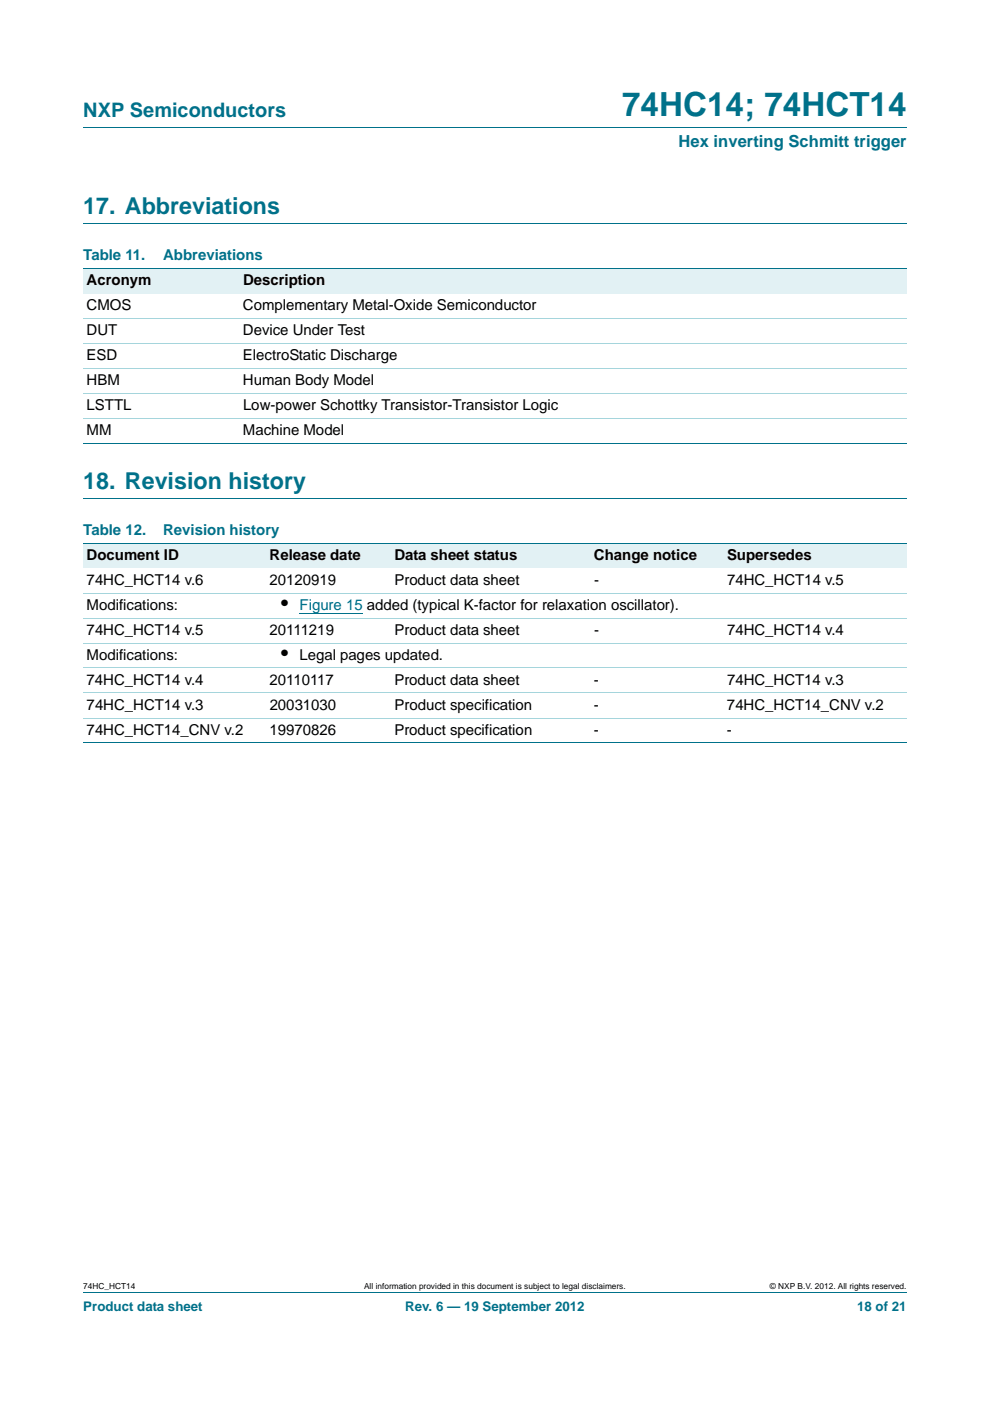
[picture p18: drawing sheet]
<svg xmlns="http://www.w3.org/2000/svg" width="210mm" height="297mm" viewBox="0 0 210 297" stroke-linecap="round" stroke-linejoin="round" font-family="sans-serif">
<defs><g id="words">
<text font-size="7" fill="#00718a" x="132" y="24.6">74HC14; 74HCT14</text>
<g font-size="4.9" fill="#00718a">
<text x="17.7" y="45.4">17. Abbreviations</text>
<text x="17.7" y="103.7">18. Revision history</text>
</g>
<text font-size="4.2" fill="#00718a" x="17.7" y="24.9">NXP Semiconductors</text>
<g font-size="4.2">
<text x="59.6" y="129.3">•</text>
<text x="59.6" y="139.9">•</text>
</g>
<text font-size="3.5" fill="#00718a" x="143.9" y="31.1">Hex inverting Schmitt trigger</text>
<g font-size="3.2" fill="#00718a">
<text x="17.7" y="55.2">Table 11.</text>
<text x="34.6" y="55.2">Abbreviations</text>
<text x="17.7" y="113.4">Table 12.</text>
<text x="34.6" y="113.4">Revision history</text>
</g>
<g font-size="3.2">
<text x="18.4" y="65.8">CMOS</text>
<text x="18.4" y="60.5">Acronym</text>
<text x="51.5" y="65.8">Complementary Metal-Oxide Semiconductor</text>
<text x="51.5" y="60.5">Description</text>
<text x="18.4" y="71.1">DUT</text>
<text x="51.5" y="71.1">Device Under Test</text>
<text x="18.4" y="76.4">ESD</text>
<text x="51.5" y="76.4">ElectroStatic Discharge</text>
<text x="18.4" y="81.7">HBM</text>
<text x="51.5" y="81.7">Human Body Model</text>
<text x="18.4" y="87">LSTTL</text>
<text x="51.5" y="87">Low-power Schottky Transistor-Transistor Logic</text>
<text x="18.4" y="92.3">MM</text>
<text x="51.5" y="92.3">Machine Model</text>
<text x="18.4" y="118.7">Document ID</text>
<text x="57.2" y="118.7">Release date</text>
<text x="83.7" y="118.7">Data sheet status</text>
<text x="126" y="118.7">Change notice</text>
<text x="154.2" y="118.7">Supersedes</text>
<text x="18.4" y="124">74HC_HCT14 v.6</text>
<text x="57.2" y="124">20120919</text>
<text x="83.7" y="124">Product data sheet</text>
<text x="126" y="124">-</text>
<text x="154.2" y="124">74HC_HCT14 v.5</text>
<text x="18.4" y="129.3">Modifications:</text>
<text x="18.4" y="134.6">74HC_HCT14 v.5</text>
<text x="57.2" y="134.6">20111219</text>
<text x="83.7" y="134.6">Product data sheet</text>
<text x="126" y="134.6">-</text>
<text x="154.2" y="134.6">74HC_HCT14 v.4</text>
<text x="18.4" y="139.9">Modifications:</text>
<text x="63.5" y="139.9">Legal pages updated.</text>
<text x="18.4" y="145.2">74HC_HCT14 v.4</text>
<text x="57.2" y="145.2">20110117</text>
<text x="83.7" y="145.2">Product data sheet</text>
<text x="126" y="145.2">-</text>
<text x="154.2" y="145.2">74HC_HCT14 v.3</text>
<text x="18.4" y="150.5">74HC_HCT14 v.3</text>
<text x="18.4" y="155.7">74HC_HCT14_CNV v.2</text>
<text x="57.2" y="155.7">19970826</text>
<text x="57.2" y="150.5">20031030</text>
<text x="83.6" y="155.7">Product specification</text>
<text x="83.7" y="150.5">Product specification</text>
<text x="126" y="150.5">-</text>
<text x="126" y="155.7">-</text>
<text x="154.2" y="150.5">74HC_HCT14_CNV v.2</text>
<text x="154.2" y="155.7">-</text>
</g>
<text font-size="3.2" fill="#00f" x="63.5" y="129.3">Figure 15 added (typical K-factor for relaxation oscillator).</text>
<g font-size="2.8" fill="#00718a">
<text x="17.7" y="277.9">Product data sheet</text>
<text x="86" y="277.9">Rev. 6 — 19 September 2012</text>
<text x="181.8" y="277.9">18 of 21</text>
</g>
<g font-size="1.8">
<text x="17.7" y="273.3">74HC_HCT14</text>
<text x="77.2" y="273.3">All information provided in this document is subject to legal disclaimers.</text>
<text x="163.3" y="273.3">© NXP B.V. 2012. All rights reserved.</text>
</g>
</g></defs>
<path d="M17.7 27h174.6M17.7 47.4h174.6M17.7 105.6h174.6M17.7 273.9h174.6" fill="none" stroke="#00718a" stroke-width=".21"/>
<g fill="#e2f1f4">
<path d="M17.7 57h33.1v5.3h-33.1z"/>
<path d="M50.8 57h141.5v5.3h-141.5z"/>
</g>
<path d="M17.7 57h174.6M17.7 94h174.6" fill="none" stroke="#00718a" stroke-width=".21"/>
<path d="M17.7 67.5h174.6M17.7 72.8h174.6M17.7 78.1h174.6M17.7 83.4h174.6M17.7 88.7h174.6" fill="none" stroke="#a5d5dc" stroke-width=".21"/>
<g fill="#e2f1f4">
<path d="M17.7 115.2h38.8v5.3h-38.8z"/>
<path d="M56.5 115.2h26.4v5.3h-26.4z"/>
<path d="M82.9 115.2h42.4v5.3h-42.4z"/>
<path d="M125.3 115.2h28.2v5.3h-28.2z"/>
<path d="M153.5 115.2h38.8v5.3h-38.8z"/>
</g>
<path d="M63.5 130h13.4" fill="none" stroke="#00f" stroke-width=".21"/>
<path d="M17.7 115.2h174.6M17.7 157.5h174.6" fill="none" stroke="#00718a" stroke-width=".21"/>
<path d="M17.7 125.8h174.6M17.7 131h174.6M17.7 136.3h174.6M17.7 141.6h174.6M17.7 146.9h174.6M17.7 152.2h174.6" fill="none" stroke="#a5d5dc" stroke-width=".21"/>
<use href="#words"/>
</svg>
